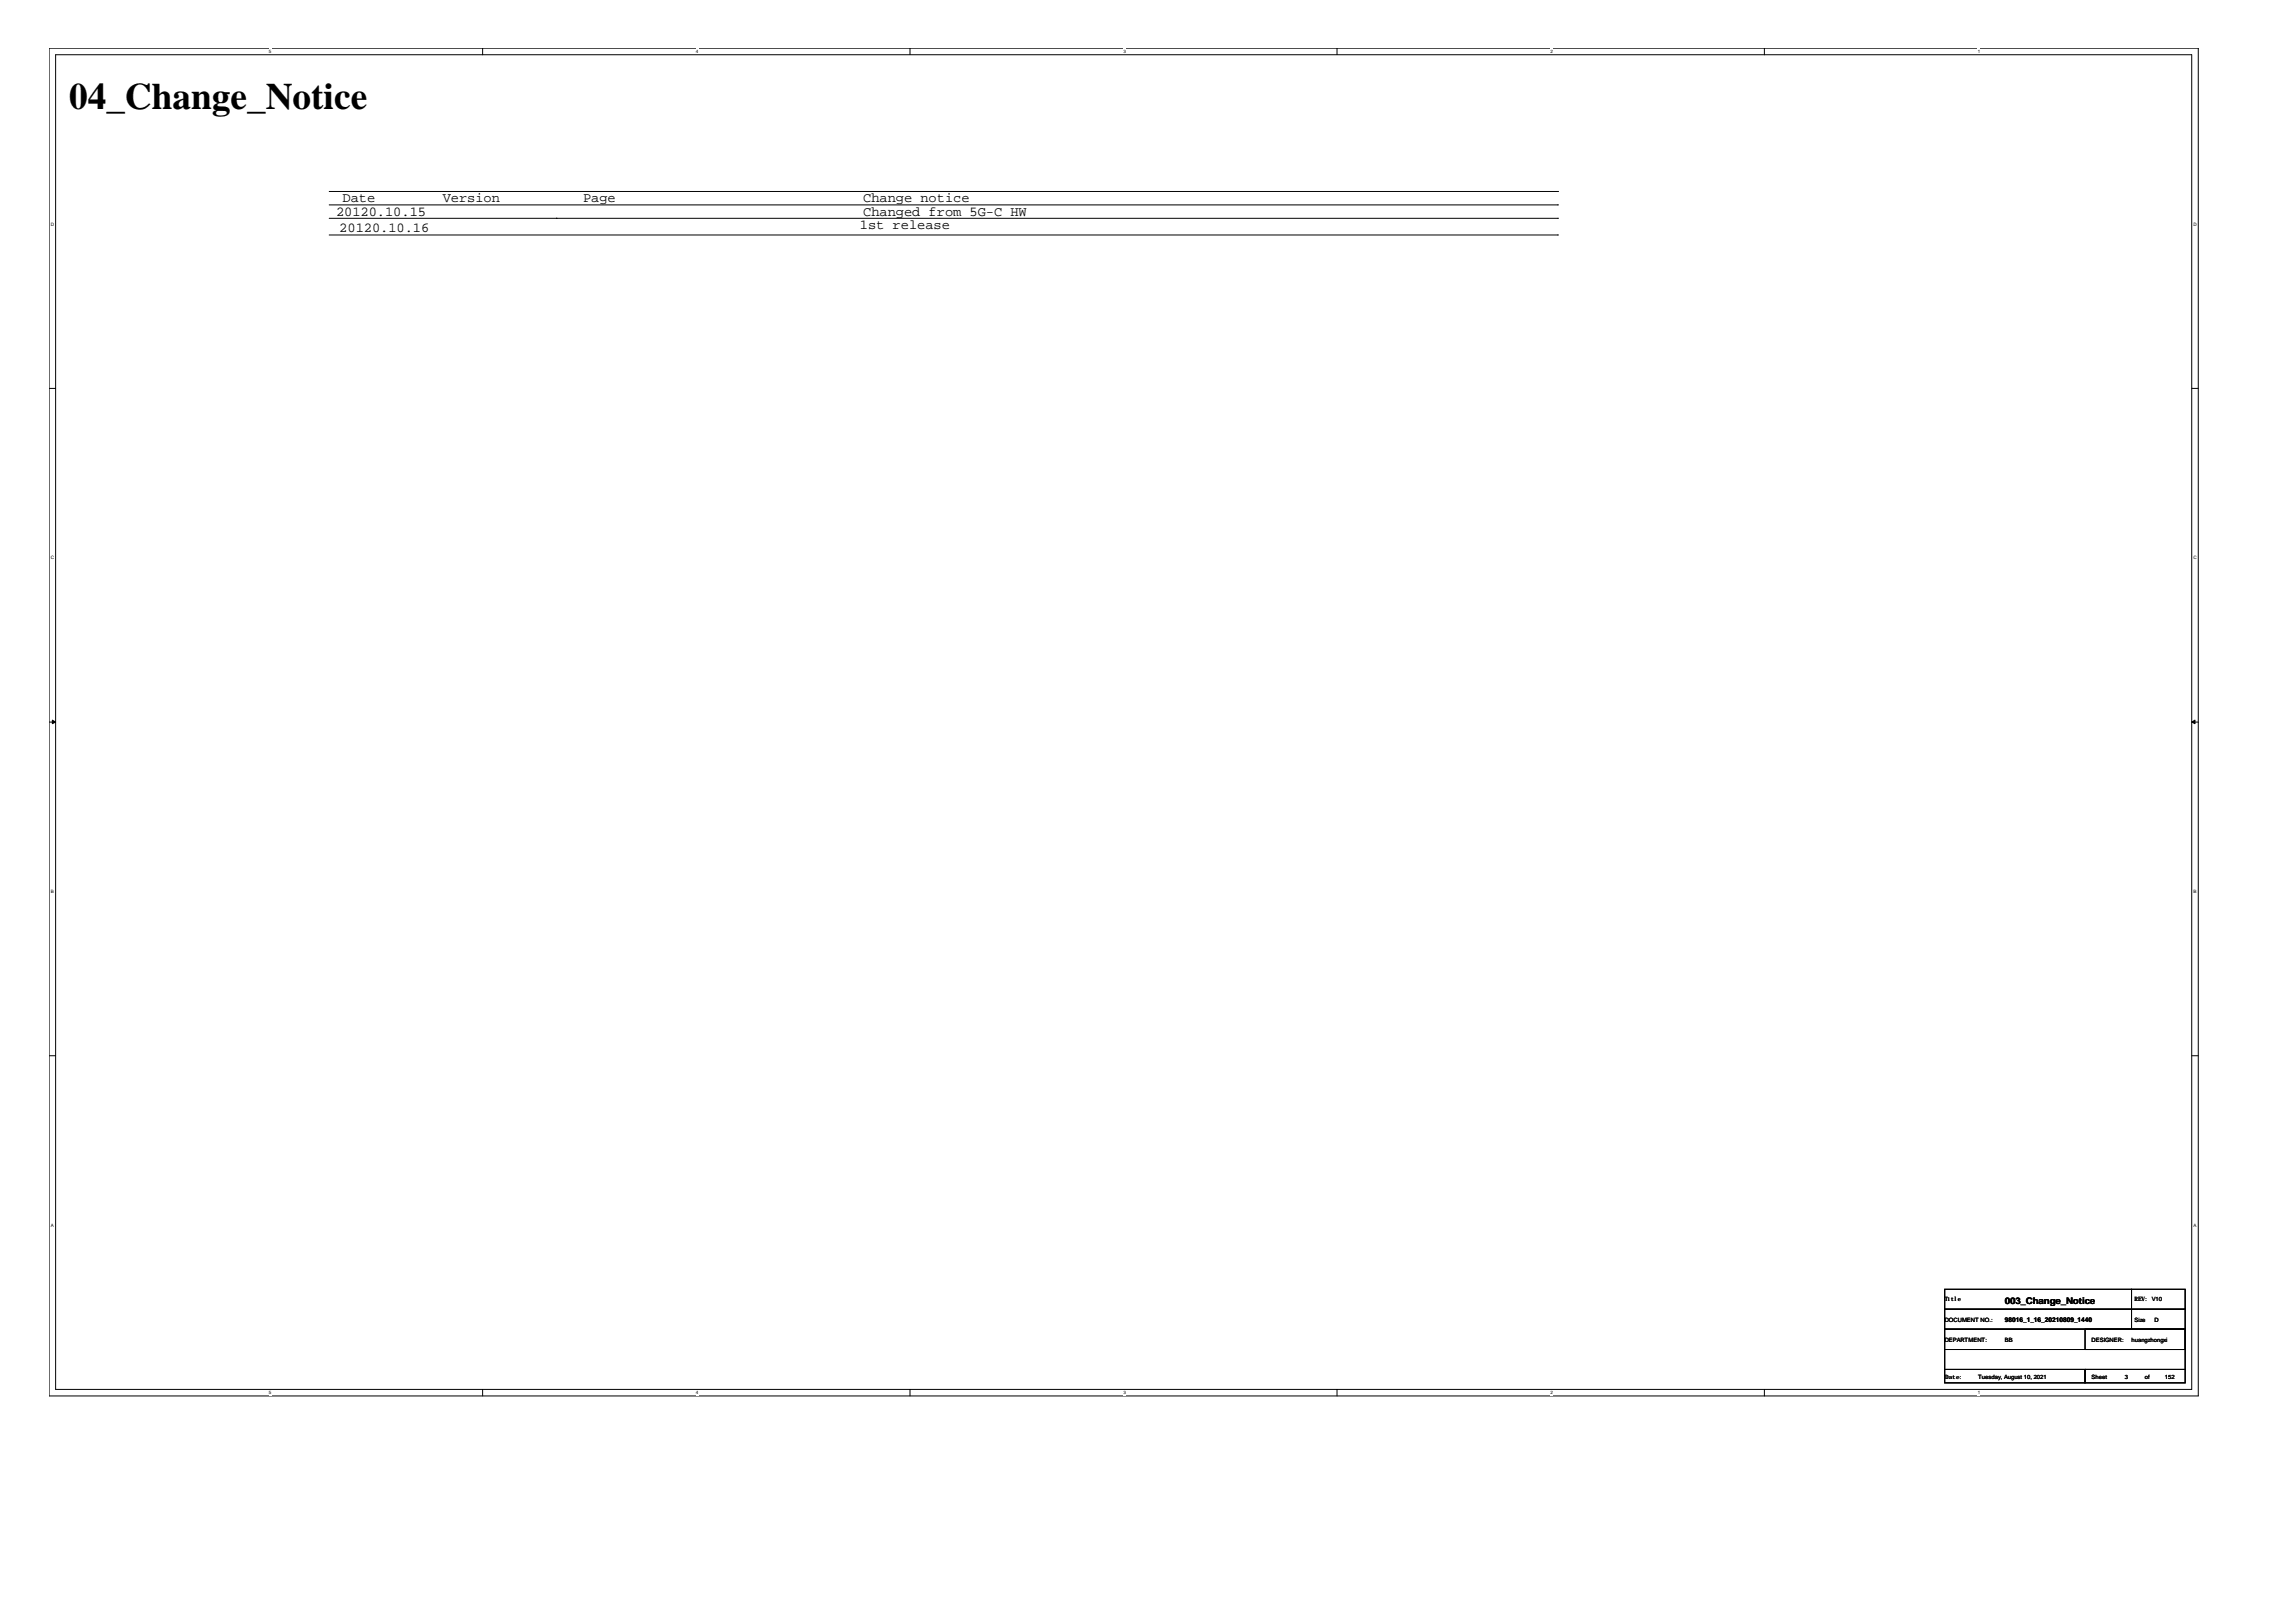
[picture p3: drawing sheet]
<svg xmlns="http://www.w3.org/2000/svg" width="297mm" height="210mm" viewBox="0 0 297 210" stroke-linecap="round" stroke-linejoin="round" font-family="sans-serif">
<defs><g id="words">
<text font-size="4.8" x="8.9" y="14.1">04_Change_Notice</text>
<g font-size="1.8">
<text x="43.5" y="27.9">20120.10.15</text>
<text x="44.3" y="26.2">Date</text>
<text x="57.3" y="26.2">Version</text>
<text x="75.4" y="26.2">Page</text>
<text x="111.3" y="29.6">1st release</text>
<text x="111.7" y="26.2">Change notice</text>
<text x="111.7" y="27.9">Changed from 5G-C HW</text>
<text x="43.9" y="30.1">20120.10.16</text>
</g>
<text font-size="1.2" x="259.4" y="168.8">003_Change_Notice</text>
<g font-size=".8">
<text x="251.6" y="168.4">Title</text>
<text x="251.6" y="171">DOCUMENT NO.:</text>
<text x="251.6" y="173.6">DEPARTMENT:</text>
<text x="259.4" y="173.6">BB</text>
<text x="259.4" y="171.1">98016_1_16_20210809_1440</text>
<text x="270.6" y="173.6">DESIGNER:</text>
<text x="275.8" y="173.6">huangzhongxi</text>
<text x="276.1" y="171">Size</text>
<text x="276.1" y="168.4">REV: V10</text>
<text x="278.7" y="171">D</text>
<text x="251.7" y="178.4">Date:</text>
<text x="255.9" y="178.4">Tuesday, August 10, 2021</text>
<text x="270.6" y="178.4">Sheet</text>
<text x="274.9" y="178.4">3</text>
<text x="277.5" y="178.4">of</text>
<text x="280.1" y="178.4">152</text>
</g>
<g font-size=".6">
<text x="34.8" y="6.9">5</text>
<text x="90" y="6.9">4</text>
<text x="145.3" y="6.9">3</text>
<text x="200.6" y="6.9">2</text>
<text x="255.9" y="6.9">1</text>
<text x="6.6" y="29.2">D</text>
<text x="283.8" y="29.2">D</text>
<text x="6.6" y="72.4">C</text>
<text x="283.8" y="72.4">C</text>
<text x="6.6" y="115.6">B</text>
<text x="283.8" y="115.6">B</text>
<text x="6.6" y="158.8">A</text>
<text x="283.8" y="158.8">A</text>
<text x="34.8" y="180.4">5</text>
<text x="90" y="180.4">4</text>
<text x="145.3" y="180.4">3</text>
<text x="200.6" y="180.4">2</text>
<text x="255.9" y="180.4">1</text>
</g>
</g></defs>
<path d="M6.3 6.2h278.1v174.5h-278.1zM7.2 7.1h276.3v172.7h-276.3z" fill="none" stroke="#000" stroke-width=".13"/>
<g fill="#fff">
<path d="M34.8 6.3h.3v.7h-.3z"/>
<path d="M34.8 179.9h.3v.7h-.3z"/>
</g>
<path d="M62.4 6.2v.9M62.4 179.8v.9" fill="none" stroke="#000" stroke-width=".13"/>
<g fill="#fff">
<path d="M90 6.3h.3v.7h-.3z"/>
<path d="M90 179.9h.3v.7h-.3z"/>
</g>
<path d="M117.7 6.2v.9M117.7 179.8v.9" fill="none" stroke="#000" stroke-width=".13"/>
<g fill="#fff">
<path d="M145.3 6.3h.3v.7h-.3z"/>
<path d="M145.3 179.9h.3v.7h-.3z"/>
</g>
<path d="M173 6.2v.9M173 179.8v.9" fill="none" stroke="#000" stroke-width=".13"/>
<g fill="#fff">
<path d="M200.6 6.3h.3v.7h-.3z"/>
<path d="M200.6 179.9h.3v.7h-.3z"/>
</g>
<path d="M228.3 6.2v.9M228.3 179.8v.9" fill="none" stroke="#000" stroke-width=".13"/>
<g fill="#fff">
<path d="M255.9 6.3h.3v.7h-.3z"/>
<path d="M255.9 179.9h.3v.7h-.3z"/>
<path d="M6.6 28.7h.3v.7h-.3z"/>
<path d="M283.8 28.7h.3v.7h-.3z"/>
<path d="M6.6 71.9h.3v.6h-.3z"/>
<path d="M283.8 71.9h.3v.6h-.3z"/>
</g>
<path d="M6.3 50.3h.9M283.5 50.3h.9" fill="none" stroke="#000" stroke-width=".13"/>
<g fill="#fff">
<path d="M6.6 115h.3v.7h-.3z"/>
<path d="M283.8 115h.3v.7h-.3z"/>
</g>
<path d="M6.3 93.4h.9M283.5 93.4h.9" fill="none" stroke="#000" stroke-width=".13"/>
<g fill="#000" stroke="#000" stroke-width=".13">
<path d="M6.8 93.2l.4 .2-.4 .3z" fill-rule="evenodd"/>
<path d="M283.5 93.4l.5-.2v.5z" fill-rule="evenodd"/>
</g>
<g fill="#fff">
<path d="M6.6 158.2h.3v.7h-.3z"/>
<path d="M283.8 158.2h.3v.7h-.3z"/>
</g>
<g fill="none" stroke="#000" stroke-width=".13">
<path d="M42.6 26.5h158.9M42.6 24.8h158.9M42.6 28.3h158.9M42.6 30.4h158.9M72 28.3h.1M201.5 26.5h.1M201.5 24.8h.1M201.5 28.3h.1M201.5 30.4h.1M6.3 136.6h.9M283.5 136.6h.9M251.6 166.8h24.2v2.6h-24.2z"/>
<path d="M251.6 169.4h24.2v2.6h-24.2zM251.6 177.2h18.1v1.8h-18.1zM251.6 174.6h31.1v2.6h-31.1zM251.6 172h31.1v2.6h-31.1zM269.7 177.2h13v1.8h-13zM269.7 172h13v2.6h-13zM275.8 166.8h6.9v2.6h-6.9zM275.8 169.4h6.9v2.6h-6.9z"/>
</g>
<use href="#words"/>
</svg>
